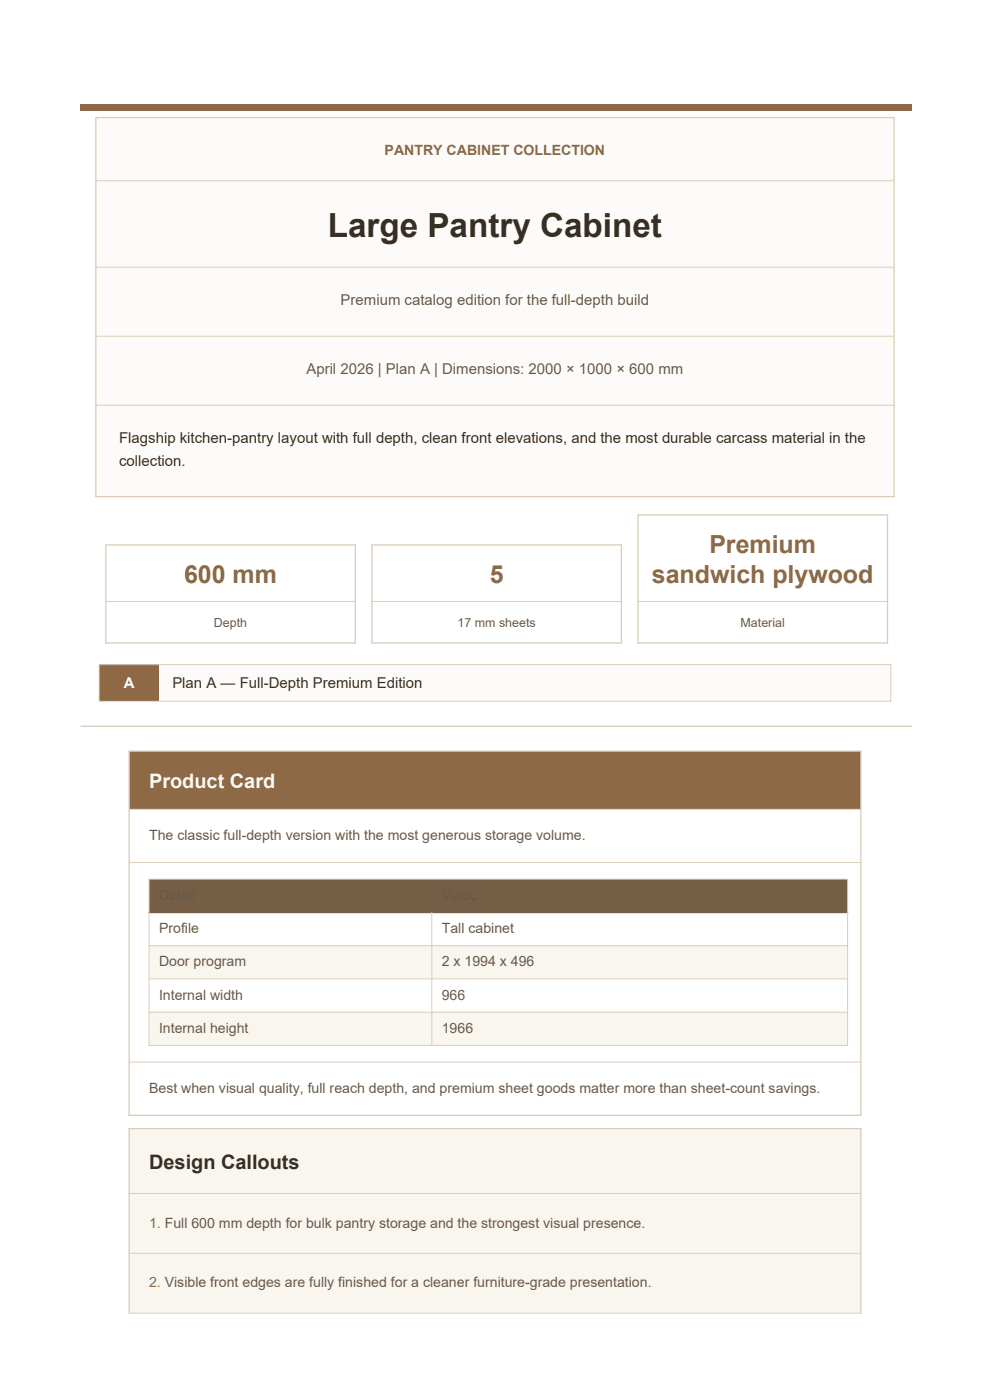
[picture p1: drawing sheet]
<svg xmlns="http://www.w3.org/2000/svg" width="210mm" height="297mm" viewBox="0 0 210 297" stroke-linecap="round" stroke-linejoin="round" font-family="sans-serif">
<defs><g id="words">
<text font-size="7.1" fill="#362f27" x="69.5" y="50.3">Large Pantry Cabinet</text>
<g font-size="5.3" fill="#8e6945">
<text x="150.5" y="117.4">Premium</text>
<text x="39.1" y="123.7">600 mm</text>
<text x="103.9" y="123.7">5</text>
<text x="138.3" y="123.7">sandwich plywood</text>
</g>
<text font-size="4.2" fill="#fdfaf3" x="31.6" y="167.1">Product Card</text>
<text font-size="4.2" fill="#362f27" x="31.6" y="247.9">Design Callouts</text>
<g font-size="3.2" fill="#695949">
<text x="72.3" y="64.8">Premium catalog edition for the full-depth build</text>
<text x="65" y="79.4">April 2026 | Plan A | Dimensions: 2000 × 1000 × 600 mm</text>
</g>
<g font-size="3.2" fill="#362f27">
<text x="25.3" y="94.1">Flagship kitchen-pantry layout with full depth, clean front elevations, and the most durable carcass material in the</text>
<text x="25.3" y="98.8">collection.</text>
<text x="36.6" y="145.9">Plan A — Full-Depth Premium Edition</text>
</g>
<text font-size="3.2" fill="#fff" x="26.2" y="145.9">A</text>
<g font-size="3" fill="#8e6945">
<text x="81.6" y="32.9">PANTRY CABINET COLLECTION</text>
<text x="31.6" y="260.4">1. Full 600 mm depth for bulk pantry storage and the strongest visual presence.</text>
<text x="31.6" y="273.1">2. Visible front edges are fully finished for a cleaner furniture-grade presentation.</text>
</g>
<g font-size="3" fill="#695949">
<text x="31.6" y="178.2">The classic full-depth version with the most generous storage volume.</text>
<text x="33.7" y="198">Profile</text>
<text x="93.7" y="198">Tall cabinet</text>
<text x="33.7" y="205">Door program</text>
<text x="93.7" y="205">2 x 1994 x 496</text>
<text x="33.7" y="212.1">Internal width</text>
<text x="93.7" y="212.1">966</text>
<text x="33.7" y="219.1">Internal height</text>
<text x="93.7" y="219.1">1966</text>
<text x="31.6" y="231.8">Best when visual quality, full reach depth, and premium sheet goods matter more than sheet-count savings.</text>
</g>
<g font-size="2.6" fill="#695949">
<text x="45.4" y="133.1">Depth</text>
<text x="97" y="133.1">17 mm sheets</text>
<text x="157.1" y="133.1">Material</text>
</g>
</g></defs>
<path d="M17.1 22.1h176.4v1.4h-176.4z" fill-rule="evenodd" fill="#8e6945"/>
<path d="M20.3 24.9h169.4v80.5h-169.4z" fill-rule="evenodd" fill="#fdfbf9"/>
<path d="M20.3 24.9h169.4v80.5h-169.4z" fill="none" stroke="#dacdbb" stroke-width=".28"/>
<path d="M20.3 38.3h169.4M20.3 56.7h169.4M20.3 71.3h169.4M20.3 86h169.4" fill="none" stroke="#dacdbb" stroke-width=".21"/>
<path d="M22.5 115.6h52.9v20.8h-52.9z" fill-rule="evenodd" fill="#fff"/>
<path d="M22.5 115.6h52.9v20.8h-52.9z" fill="none" stroke="#dacdbb" stroke-width=".28"/>
<path d="M22.5 127.6h52.9" fill="none" stroke="#dacdbb" stroke-width=".21"/>
<path d="M78.9 115.6h52.9v20.8h-52.9z" fill-rule="evenodd" fill="#fff"/>
<path d="M78.9 115.6h52.9v20.8h-52.9z" fill="none" stroke="#dacdbb" stroke-width=".28"/>
<path d="M78.9 127.6h52.9" fill="none" stroke="#dacdbb" stroke-width=".21"/>
<path d="M135.3 109.3h53v27.1h-53z" fill-rule="evenodd" fill="#fff"/>
<path d="M135.3 109.3h53v27.1h-53z" fill="none" stroke="#dacdbb" stroke-width=".28"/>
<path d="M135.3 127.6h53" fill="none" stroke="#dacdbb" stroke-width=".21"/>
<path d="M21 141h12.7v7.8h-12.7z" fill-rule="evenodd" fill="#8e6945"/>
<path d="M33.7 141h155.3v7.8h-155.3z" fill-rule="evenodd" fill="#fdfbf9"/>
<path d="M21 141h168v7.8h-168z" fill="none" stroke="#dacdbb" stroke-width=".21"/>
<path d="M17.1 154.1h176.4" fill="none" stroke="#d1c5b5" stroke-width=".25"/>
<path d="M27.4 159.3h155.2v12.4h-155.2z" fill-rule="evenodd" fill="#8e6945"/>
<path d="M27.4 171.7h155.2v64.9h-155.2z" fill-rule="evenodd" fill="#fff"/>
<path d="M31.6 186.5h148.2v7.1h-148.2z" fill-rule="evenodd" fill="#765d45"/>
<path d="M31.6 193.6h148.2v7h-148.2z" fill-rule="evenodd" fill="#fff"/>
<path d="M31.6 200.6h148.2v7.1h-148.2z" fill-rule="evenodd" fill="#f9f6ef"/>
<path d="M31.6 207.7h148.2v7h-148.2z" fill-rule="evenodd" fill="#fff"/>
<path d="M31.6 214.7h148.2v7.1h-148.2z" fill-rule="evenodd" fill="#f9f6ef"/>
<path d="M31.6 193.6h148.2" fill="none" stroke="#765d45" stroke-width=".32"/>
<path d="M27.4 171.7h155.2M27.4 183h155.2M31.6 186.5h148.2v35.3h-148.2zM91.6 193.6v28.2M31.6 200.6h148.2M31.6 207.7h148.2M31.6 214.7h148.2M27.4 225.3h155.2" fill="none" stroke="#dacdbb" stroke-width=".21"/>
<path d="M27.4 159.3h155.2v77.3h-155.2z" fill="none" stroke="#dacdbb" stroke-width=".28"/>
<path d="M27.4 239.4h155.2v39.2h-155.2z" fill-rule="evenodd" fill="#f9f6ef"/>
<path d="M27.4 278.6v-39.2h155.2v39.2" fill="none" stroke="#dacdbb" stroke-width=".28"/>
<path d="M27.4 253.2h155.2M27.4 278.6h155.2M27.4 265.9h155.2" fill="none" stroke="#dacdbb" stroke-width=".21"/>
<use href="#words"/>
</svg>
